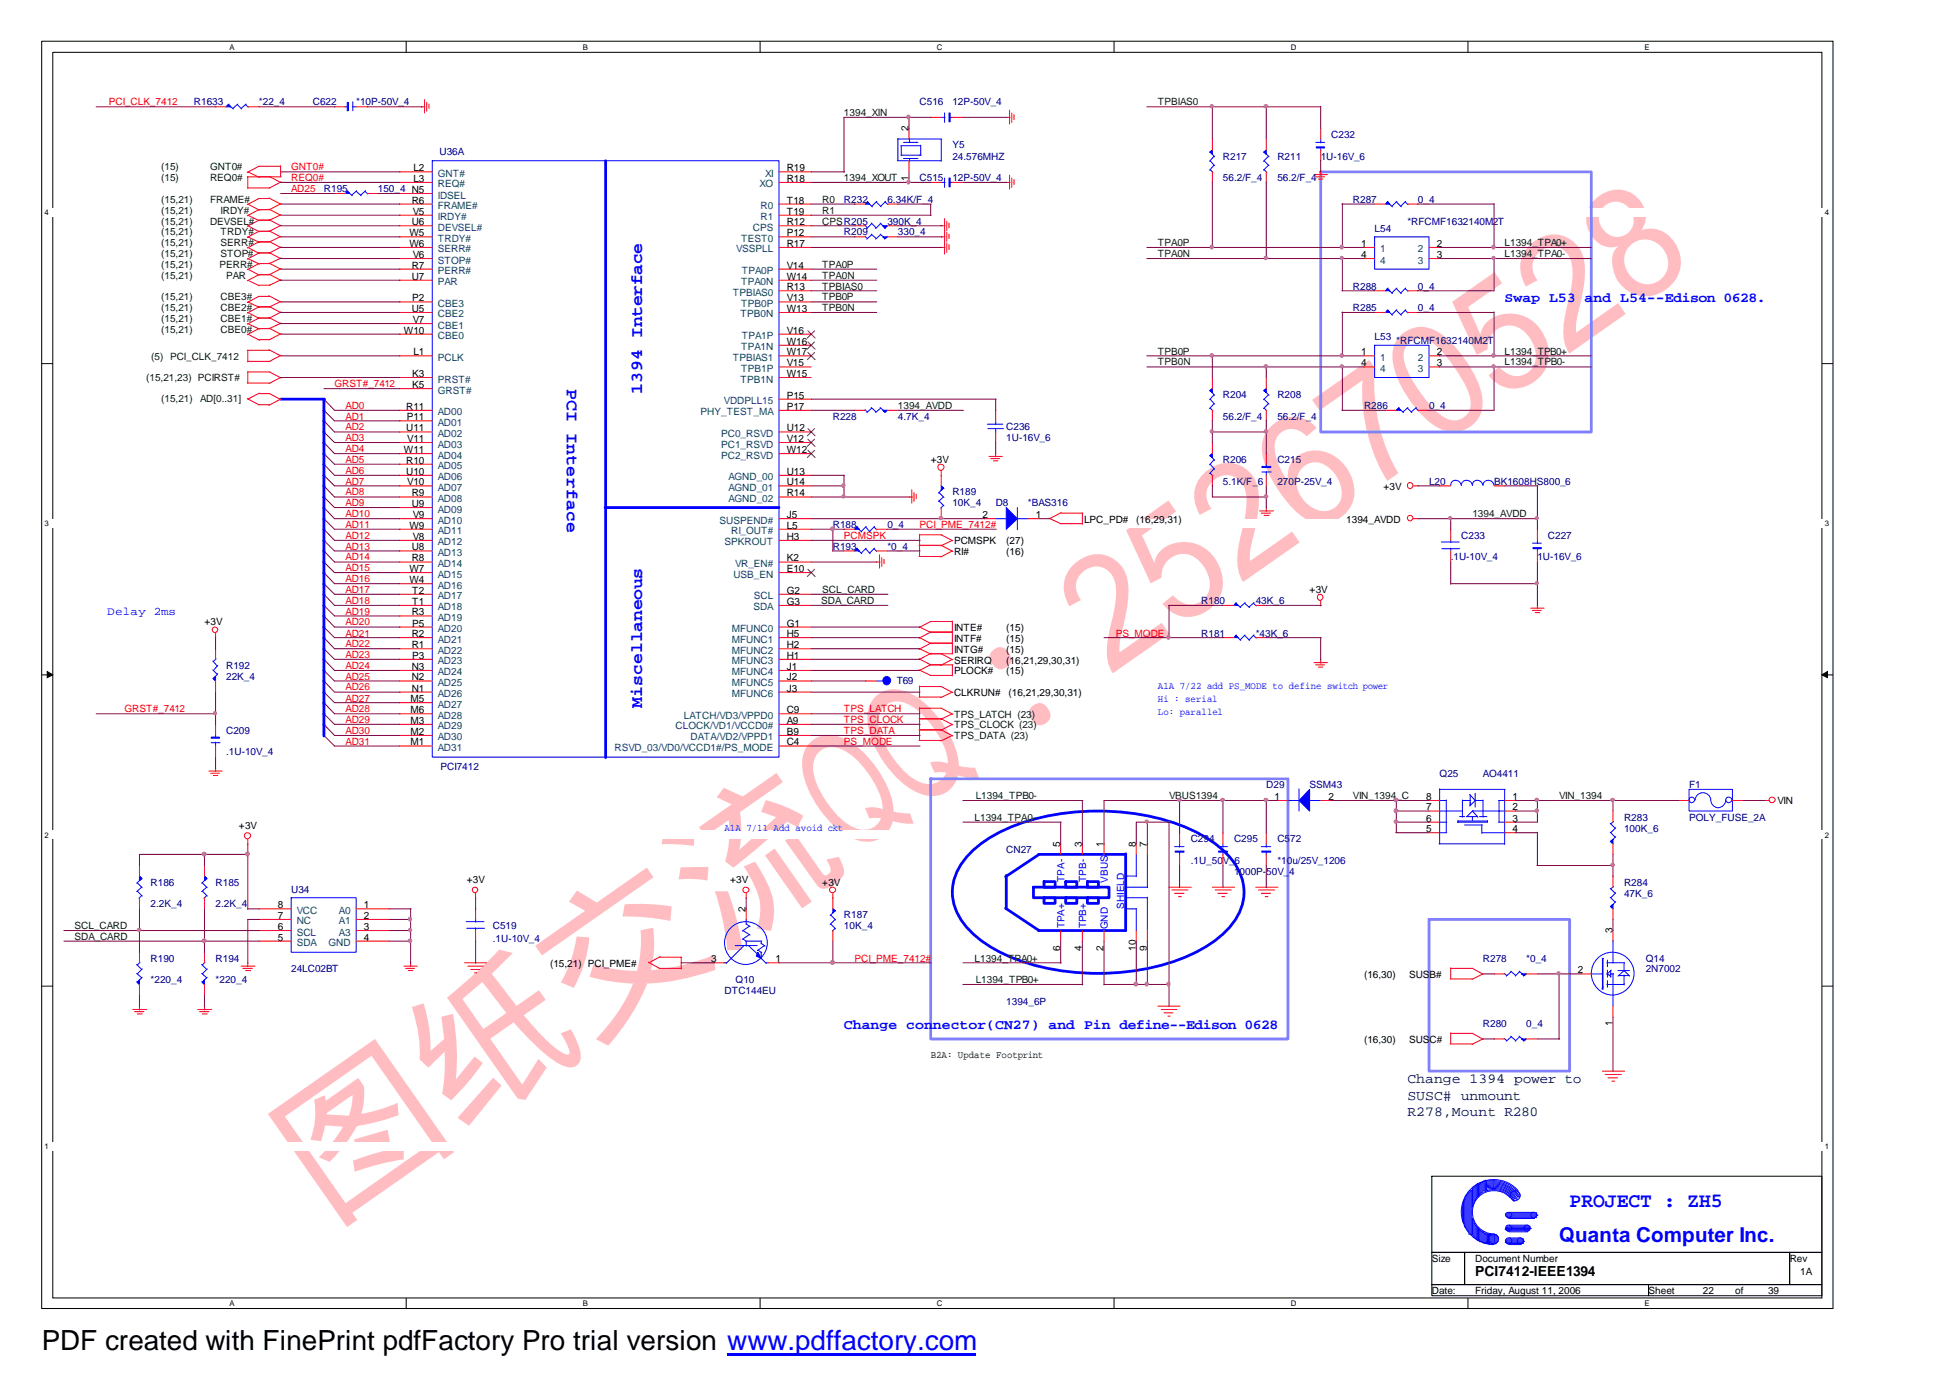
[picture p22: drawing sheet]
<svg xmlns="http://www.w3.org/2000/svg" width="297mm" height="210mm" viewBox="0 0 297 210" stroke-linecap="round" stroke-linejoin="round" font-family="sans-serif">
<defs><g id="words">
<text font-size="24.3" fill="#ffbdc2" x="49.9" y="186.4" transform="rotate(-35 49.9 186.4)">图纸交流QQ：252670528</text>
<text font-size="4.2" x="6.3" y="205.7">PDF created with FinePrint pdfFactory Pro trial version www.pdffactory.com</text>
<g font-size="3.1" fill="#00f">
<text x="239.2" y="183.9">PROJECT : ZH5</text>
<text x="237.6" y="189.2">Quanta Computer Inc.</text>
</g>
<g font-size="2.6" fill="#00f">
<text x="86.4" y="59.2" transform="rotate(90 86.4 59.2)">PCI Interface</text>
<text x="97.9" y="60" transform="rotate(-90 97.9 60)">1394 Interface</text>
<text x="97.9" y="107.9" transform="rotate(-90 97.9 107.9)">Miscellaneous</text>
</g>
<g font-size="2.1" fill="#00f">
<text x="229.3" y="46.1">Swap L53 and L54--Edison 0628.</text>
<text x="128.6" y="156.7">Change connector(CN27) and Pin define--Edison 0628</text>
</g>
<g font-size="2.1" fill="#000040">
<text x="214.5" y="165">Change 1394 power to</text>
<text x="214.5" y="167.5">SUSC# unmount</text>
<text x="214.5" y="169.9">R278,Mount R280</text>
</g>
<text font-size="2.1" x="224.8" y="194.4">PCI7412-IEEE1394</text>
<text font-size="1.8" fill="#00f" x="16.3" y="93.7">Delay 2ms</text>
<g font-size="1.5" fill="#f00">
<text x="16.6" y="16">PCI_CLK_7412</text>
<text x="44.4" y="27.6">REQ0#</text>
<text x="44.4" y="29.2">AD25</text>
<text x="44.4" y="25.9">GNT0#</text>
<text x="51" y="58.9">GRST#_7412</text>
<text x="52.7" y="65.5">AD2</text>
<text x="52.7" y="63.9">AD1</text>
<text x="52.7" y="62.2">AD0</text>
<text x="52.7" y="70.5">AD5</text>
<text x="52.7" y="68.8">AD4</text>
<text x="52.7" y="67.2">AD3</text>
<text x="52.7" y="75.5">AD8</text>
<text x="52.7" y="77.1">AD9</text>
<text x="52.7" y="72.2">AD6</text>
<text x="52.7" y="73.8">AD7</text>
<text x="52.7" y="80.4">AD11</text>
<text x="52.7" y="83.7">AD13</text>
<text x="52.7" y="82.1">AD12</text>
<text x="52.7" y="78.8">AD10</text>
<text x="128.6" y="82.1">PCMSPK</text>
<text x="140.1" y="80.4">PCI_PME_7412#</text>
<text x="52.7" y="88.7">AD16</text>
<text x="52.7" y="85.4">AD14</text>
<text x="52.7" y="87.1">AD15</text>
<text x="52.7" y="92">AD18</text>
<text x="52.7" y="93.7">AD19</text>
<text x="52.7" y="90.4">AD17</text>
<text x="52.7" y="95.3">AD20</text>
<text x="52.7" y="97">AD21</text>
<text x="52.7" y="101.9">AD24</text>
<text x="52.7" y="98.6">AD22</text>
<text x="52.7" y="100.3">AD23</text>
<text x="170" y="97">PS_MODE</text>
<text x="52.7" y="106.9">AD27</text>
<text x="52.7" y="105.2">AD26</text>
<text x="52.7" y="103.6">AD25</text>
<text x="19" y="108.5">GRST#_7412</text>
<text x="52.7" y="113.5">AD31</text>
<text x="52.7" y="111.8">AD30</text>
<text x="52.7" y="108.5">AD28</text>
<text x="52.7" y="110.2">AD29</text>
<text x="128.6" y="110.2">TPS_CLOCK</text>
<text x="128.6" y="111.8">TPS_DATA</text>
<text x="128.6" y="108.5">TPS_LATCH</text>
<text x="128.6" y="113.5">PS_MODE</text>
<text x="130.2" y="146.5">PCI_PME_7412#</text>
</g>
<g font-size="1.5" fill="#000080">
<text x="29.5" y="16">R1633</text>
<text x="39.5" y="16">*22_4</text>
<text x="47.7" y="16">C622</text>
<text x="54.3" y="16">*10P-50V_4</text>
<text x="140.1" y="16">C516</text>
<text x="145.1" y="16">12P-50V_4</text>
<text x="67" y="23.6">U36A</text>
<text x="145.1" y="22.6">Y5</text>
<text x="202.9" y="21">C232</text>
<text x="49.4" y="29.2">R195</text>
<text x="57.6" y="29.2">150_4 N5</text>
<text x="140.1" y="27.6">C515</text>
<text x="145.1" y="24.3">24.576MHZ</text>
<text x="145.1" y="27.6">12P-50V_4</text>
<text x="186.4" y="24.3">R217</text>
<text x="186.4" y="27.6">56.2/F_4</text>
<text x="194.6" y="24.3">R211</text>
<text x="194.6" y="27.6">56.2/F_4</text>
<text x="201.3" y="24.3">1U-16V_6</text>
<text x="128.6" y="35.8">R209</text>
<text x="128.6" y="30.9">R232</text>
<text x="135.2" y="34.2">390K_4</text>
<text x="135.2" y="30.9">6.34K/F_4</text>
<text x="136.8" y="35.8">330_4</text>
<text x="206.2" y="30.9">R287</text>
<text x="209.5" y="35.3">L54</text>
<text x="214.5" y="34.2">*RFCMF1632140M2T</text>
<text x="216.1" y="30.9">0_4</text>
<text x="206.2" y="47.4">R285</text>
<text x="206.2" y="44.1">R288</text>
<text x="216.1" y="47.4">0_4</text>
<text x="216.1" y="44.1">0_4</text>
<text x="209.5" y="51.8">L53</text>
<text x="212.8" y="52.3">*RFCMF1632140M2T</text>
<text x="126.9" y="63.9">R228</text>
<text x="136.8" y="63.9">4.7K_4</text>
<text x="153.3" y="65.5">C236</text>
<text x="186.4" y="60.6">R204</text>
<text x="186.4" y="63.9">56.2/F_4</text>
<text x="194.6" y="60.6">R208</text>
<text x="194.6" y="63.9">56.2/F_4</text>
<text x="207.9" y="62.2">R286</text>
<text x="217.8" y="62.2">0_4</text>
<text x="153.3" y="67.2">1U-16V_6</text>
<text x="186.4" y="70.5">R206</text>
<text x="194.6" y="70.5">C215</text>
<text x="145.1" y="75.5">R189</text>
<text x="145.1" y="77.1">10K_4</text>
<text x="151.7" y="77.1">D8</text>
<text x="156.6" y="77.1">*BAS316</text>
<text x="186.4" y="73.8">5.1K/F_6</text>
<text x="194.6" y="73.8">270P-25V_4</text>
<text x="217.8" y="73.8">L20</text>
<text x="227.7" y="73.8">BK1608HS800_6</text>
<text x="126.9" y="83.7">R193</text>
<text x="126.9" y="80.4">R188</text>
<text x="135.2" y="83.7">*0_4</text>
<text x="135.2" y="80.4">0_4</text>
<text x="222.7" y="82.1">C233</text>
<text x="235.9" y="82.1">C227</text>
<text x="221.1" y="85.4">.1U-10V_4</text>
<text x="234.3" y="85.4">1U-16V_6</text>
<text x="183" y="92">R180</text>
<text x="191.3" y="92">43K_6</text>
<text x="34.5" y="101.9">R192</text>
<text x="183" y="97">R181</text>
<text x="191.3" y="97">*43K_6</text>
<text x="34.5" y="103.6">22K_4</text>
<text x="136.7" y="104.2">T69</text>
<text x="34.5" y="111.8">C209</text>
<text x="34.5" y="115.1">.1U-10V_4</text>
<text x="67.1" y="117.4">PCI7412</text>
<text x="219.4" y="118.4">Q25</text>
<text x="226" y="118.4">AO4411</text>
<text x="193" y="120.1">D29</text>
<text x="199.6" y="120.1">SSM43</text>
<text x="247.5" y="125">R283</text>
<text x="257.4" y="120.1">F1</text>
<text x="257.4" y="125">POLY_FUSE_2A</text>
<text x="153.3" y="130">CN27</text>
<text x="181.4" y="131.6">.1U_50V_6</text>
<text x="181.4" y="128.3">C294</text>
<text x="188" y="128.3">C295</text>
<text x="194.6" y="131.6">*10u/25V_1206</text>
<text x="194.6" y="128.3">C572</text>
<text x="247.5" y="126.7">100K_6</text>
<text x="22.9" y="134.9">R186</text>
<text x="32.9" y="134.9">R185</text>
<text x="44.4" y="136.1">U34</text>
<text x="188" y="133.3">1000P-50V_4</text>
<text x="247.5" y="134.9">R284</text>
<text x="247.5" y="136.6">47K_6</text>
<text x="22.9" y="138.2">2.2K_4</text>
<text x="32.9" y="138.2">2.2K_4</text>
<text x="75.1" y="141.5">C519</text>
<text x="75.1" y="143.4">.1U-10V_4</text>
<text x="128.6" y="139.9">R187</text>
<text x="128.6" y="141.5">10K_4</text>
<text x="22.9" y="146.5">R190</text>
<text x="22.9" y="149.8">*220_4</text>
<text x="32.9" y="146.5">R194</text>
<text x="32.9" y="149.8">*220_4</text>
<text x="44.4" y="148.1">24LC02BT</text>
<text x="112.1" y="149.8">Q10</text>
<text x="226" y="146.5">R278</text>
<text x="232.6" y="146.5">*0_4</text>
<text x="250.8" y="146.5">Q14</text>
<text x="250.8" y="148.1">2N7002</text>
<text x="110.4" y="151.4">DTC144EU</text>
<text x="153.3" y="153.1">1394_6P</text>
<text x="226" y="156.4">R280</text>
<text x="232.6" y="156.4">0_4</text>
</g>
<g font-size="1.5" fill="#004000">
<text x="128.6" y="17.7">1394_XIN</text>
<text x="176.4" y="16">TPBIAS0</text>
<text x="24.6" y="27.6">(15)</text>
<text x="24.6" y="25.9">(15)</text>
<text x="32" y="27.6">REQ0#</text>
<text x="32" y="25.9">GNT0#</text>
<text x="128.6" y="27.6">1394_XOUT</text>
<text x="24.6" y="34.2">(15,21)</text>
<text x="24.6" y="35.8">(15,21)</text>
<text x="24.6" y="32.5">(15,21)</text>
<text x="24.6" y="30.9">(15,21)</text>
<text x="32" y="34.2">DEVSEL#</text>
<text x="32" y="30.9">FRAME#</text>
<text x="33.6" y="35.8">TRDY#</text>
<text x="33.6" y="32.5">IRDY#</text>
<text x="125.3" y="30.9">R0</text>
<text x="125.3" y="34.2">CPSR205</text>
<text x="125.3" y="32.5">R1</text>
<text x="24.6" y="39.1">(15,21)</text>
<text x="24.6" y="37.5">(15,21)</text>
<text x="24.6" y="40.8">(15,21)</text>
<text x="33.4" y="40.8">PERR#</text>
<text x="33.6" y="39.1">STOP#</text>
<text x="33.6" y="37.5">SERR#</text>
<text x="125.3" y="40.8">TPA0P</text>
<text x="176.4" y="39.1">TPA0N</text>
<text x="176.4" y="37.5">TPA0P</text>
<text x="229.3" y="37.5">L1394_TPA0+</text>
<text x="229.3" y="39.1">L1394_TPA0-</text>
<text x="24.6" y="47.4">(15,21)</text>
<text x="24.6" y="45.7">(15,21)</text>
<text x="24.6" y="42.4">(15,21)</text>
<text x="33.6" y="47.4">CBE2#</text>
<text x="33.6" y="45.7">CBE3#</text>
<text x="34.5" y="42.4">PAR</text>
<text x="125.3" y="42.4">TPA0N</text>
<text x="125.3" y="47.4">TPB0N</text>
<text x="125.3" y="45.7">TPB0P</text>
<text x="125.3" y="44.1">TPBIAS0</text>
<text x="24.6" y="50.7">(15,21)</text>
<text x="24.6" y="49">(15,21)</text>
<text x="33.6" y="50.7">CBE0#</text>
<text x="33.6" y="49">CBE1#</text>
<text x="22.3" y="58.1">(15,21,23) PCIRST#</text>
<text x="23" y="54.8">(5) PCI_CLK_7412</text>
<text x="176.4" y="55.6">TPB0N</text>
<text x="176.4" y="54">TPB0P</text>
<text x="229.3" y="55.6">L1394_TPB0-</text>
<text x="229.3" y="54">L1394_TPB0+</text>
<text x="24.6" y="61.2">(15,21)</text>
<text x="30.5" y="61.2">AD[0..31]</text>
<text x="136.8" y="62.2">1394_AVDD</text>
<text x="224.4" y="78.8">1394_AVDD</text>
<text x="125.1" y="92">SDA_CARD</text>
<text x="125.3" y="90.4">SCL_CARD</text>
<text x="145.4" y="110.9">TPS_CLOCK (23)</text>
<text x="145.4" y="112.6">TPS_DATA (23)</text>
<text x="145.4" y="109.3">TPS_LATCH (23)</text>
<text x="148.5" y="125">L1394_TPA0-</text>
<text x="148.7" y="121.7">L1394_TPB0-</text>
<text x="178.1" y="121.7">VBUS1394</text>
<text x="206.2" y="121.7">VIN_1394_C</text>
<text x="237.6" y="121.7">VIN_1394</text>
<text x="11.3" y="141.5">SCL_CARD</text>
<text x="11.3" y="143.2">SDA_CARD</text>
<text x="148.5" y="146.5">L1394_TPA0+</text>
<text x="148.7" y="149.8">L1394_TPB0+</text>
</g>
<g font-size="1.5">
<text x="138.4" y="20" transform="rotate(-90 138.4 20)">2</text>
<text x="63" y="26.1">L2</text>
<text x="63" y="27.7">L3</text>
<text x="119.9" y="26.1">R19</text>
<text x="119.9" y="27.7">R18</text>
<text x="138.4" y="27.5" transform="rotate(-90 138.4 27.5)">1</text>
<text x="62.4" y="36">W5</text>
<text x="62.7" y="31">R6</text>
<text x="62.7" y="34.3">U6</text>
<text x="62.9" y="32.7">V5</text>
<text x="119.9" y="31">T18</text>
<text x="119.9" y="32.7">T19</text>
<text x="119.9" y="34.3">R12</text>
<text x="119.9" y="36">P12</text>
<text x="62.4" y="37.6">W6</text>
<text x="62.7" y="40.9">R7</text>
<text x="62.9" y="39.3">V6</text>
<text x="119.9" y="37.6">R17</text>
<text x="119.9" y="40.9">V14</text>
<text x="207.4" y="37.6">1</text>
<text x="207.4" y="39.3">4</text>
<text x="218.9" y="39.3">3</text>
<text x="218.9" y="37.6">2</text>
<text x="62.7" y="42.6">U7</text>
<text x="62.7" y="47.5">U5</text>
<text x="62.8" y="45.9">P2</text>
<text x="119.9" y="42.6">W14</text>
<text x="119.9" y="44.2">R13</text>
<text x="119.9" y="45.9">V13</text>
<text x="119.9" y="47.5">W13</text>
<text x="61.6" y="50.8">W10</text>
<text x="62.9" y="49.2">V7</text>
<text x="119.9" y="50.8">V16</text>
<text x="119.9" y="52.5">W16</text>
<text x="62.8" y="57.4">K3</text>
<text x="62.8" y="59.1">K5</text>
<text x="63" y="54.1">L1</text>
<text x="119.9" y="54.1">W17</text>
<text x="119.9" y="55.8">V15</text>
<text x="119.9" y="57.4">W15</text>
<text x="207.4" y="54.1">1</text>
<text x="207.4" y="55.8">4</text>
<text x="218.9" y="55.8">3</text>
<text x="218.9" y="54.1">2</text>
<text x="61.9" y="62.4">R11</text>
<text x="61.9" y="65.7">U11</text>
<text x="62" y="64">P11</text>
<text x="119.9" y="60.7">P15</text>
<text x="119.9" y="62.4">P17</text>
<text x="119.9" y="65.7">U12</text>
<text x="61.6" y="69">W11</text>
<text x="61.9" y="70.6">R10</text>
<text x="62.1" y="67.3">V11</text>
<text x="119.9" y="67.3">V12</text>
<text x="119.9" y="69">W12</text>
<text x="141.8" y="70.5">+3V</text>
<text x="61.9" y="72.3">U10</text>
<text x="62.1" y="73.9">V10</text>
<text x="62.7" y="75.6">R9</text>
<text x="62.7" y="77.2">U9</text>
<text x="119.9" y="72.3">U13</text>
<text x="119.9" y="73.9">U14</text>
<text x="119.9" y="75.6">R14</text>
<text x="210.8" y="74.6">+3V</text>
<text x="62.4" y="80.5">W9</text>
<text x="62.7" y="83.8">U8</text>
<text x="62.9" y="78.9">V9</text>
<text x="62.9" y="82.2">V8</text>
<text x="119.9" y="78.9">J5</text>
<text x="119.9" y="80.5">L5</text>
<text x="119.9" y="82.2">H3</text>
<text x="145.4" y="82.9">PCMSPK</text>
<text x="149.7" y="78.9">2</text>
<text x="153.3" y="82.9">(27)</text>
<text x="157.8" y="78.9">1</text>
<text x="165.2" y="79.6">LPC_PD#</text>
<text x="173.1" y="79.6">(16,29,31)</text>
<text x="205.1" y="79.6">1394_AVDD</text>
<text x="62.4" y="87.1">W7</text>
<text x="62.4" y="88.8">W4</text>
<text x="62.7" y="85.5">R8</text>
<text x="119.9" y="85.5">K2</text>
<text x="119.9" y="87.1">E10</text>
<text x="145.4" y="84.5">RI#</text>
<text x="153.3" y="84.5">(16)</text>
<text x="31.2" y="95.3">+3V</text>
<text x="62.7" y="93.7">R3</text>
<text x="62.8" y="90.4">T2</text>
<text x="62.8" y="92.1">T1</text>
<text x="62.8" y="95.4">P5</text>
<text x="119.9" y="90.4">G2</text>
<text x="119.9" y="92.1">G3</text>
<text x="119.9" y="95.4">G1</text>
<text x="199.6" y="90.4">+3V</text>
<text x="62.7" y="97">R2</text>
<text x="62.7" y="98.7">R1</text>
<text x="62.8" y="100.3">P3</text>
<text x="119.9" y="97">H5</text>
<text x="119.9" y="98.7">H2</text>
<text x="119.9" y="100.3">H1</text>
<text x="145.4" y="101.2">SERIRQ</text>
<text x="145.4" y="97.7">INTF#</text>
<text x="145.4" y="99.4">INTG#</text>
<text x="145.4" y="96.1">INTE#</text>
<text x="153.3" y="97.7">(15)</text>
<text x="153.3" y="99.4">(15)</text>
<text x="153.3" y="96.1">(15)</text>
<text x="153.3" y="101.2">(16,21,29,30,31)</text>
<text x="62.6" y="106.9">M5</text>
<text x="62.7" y="102">N3</text>
<text x="62.7" y="103.6">N2</text>
<text x="62.7" y="105.3">N1</text>
<text x="119.9" y="102">J1</text>
<text x="119.9" y="103.6">J2</text>
<text x="119.9" y="105.3">J3</text>
<text x="145.4" y="102.7">PLOCK#</text>
<text x="145.4" y="106">CLKRUN#</text>
<text x="153.3" y="102.7">(15)</text>
<text x="153.7" y="106">(16,21,29,30,31)</text>
<text x="62.6" y="108.6">M6</text>
<text x="62.6" y="110.3">M3</text>
<text x="62.6" y="111.9">M2</text>
<text x="62.6" y="113.6">M1</text>
<text x="119.9" y="108.6">C9</text>
<text x="119.9" y="110.3">A9</text>
<text x="119.9" y="111.9">B9</text>
<text x="119.9" y="113.6">C4</text>
<text x="194.2" y="121.8">1</text>
<text x="202.4" y="121.8">2</text>
<text x="217.3" y="121.8">8</text>
<text x="217.3" y="123.5">7</text>
<text x="217.3" y="125.2">6</text>
<text x="230.5" y="125.2">3</text>
<text x="230.5" y="123.5">2</text>
<text x="230.5" y="121.8">1</text>
<text x="270.8" y="122.5">VIN</text>
<text x="36.4" y="126.3">+3V</text>
<text x="161.5" y="129" transform="rotate(-90 161.5 129)">5</text>
<text x="164.8" y="129" transform="rotate(-90 164.8 129)">3</text>
<text x="168.1" y="129" transform="rotate(-90 168.1 129)">1</text>
<text x="173.1" y="129" transform="rotate(-90 173.1 129)">8</text>
<text x="174.8" y="129" transform="rotate(-90 174.8 129)">7</text>
<text x="217.3" y="126.8">5</text>
<text x="230.5" y="126.8">4</text>
<text x="71.1" y="134.5">+3V</text>
<text x="111.3" y="134.5">+3V</text>
<text x="125.3" y="134.9">+3V</text>
<text x="42.3" y="143.3">5</text>
<text x="42.3" y="141.7">6</text>
<text x="42.3" y="140">7</text>
<text x="42.3" y="138.4">8</text>
<text x="55.5" y="138.4">1</text>
<text x="55.5" y="140">2</text>
<text x="55.5" y="141.7">3</text>
<text x="55.5" y="143.3">4</text>
<text x="113.6" y="138.9" transform="rotate(-90 113.6 138.9)">2</text>
<text x="245.7" y="142.2" transform="rotate(-90 245.7 142.2)">3</text>
<text x="83.8" y="147.2">(15,21) PCI_PME#</text>
<text x="108.4" y="146.6">3</text>
<text x="118.2" y="146.6">1</text>
<text x="161.5" y="144.8" transform="rotate(-90 161.5 144.8)">6</text>
<text x="164.8" y="144.8" transform="rotate(-90 164.8 144.8)">4</text>
<text x="168.1" y="144.8" transform="rotate(-90 168.1 144.8)">2</text>
<text x="173.1" y="144.8" transform="rotate(-90 173.1 144.8)">10</text>
<text x="174.8" y="144.8" transform="rotate(-90 174.8 144.8)">9</text>
<text x="207.9" y="148.9">(16,30)</text>
<text x="214.7" y="148.9">SUSB#</text>
<text x="240.5" y="148.3">2</text>
<text x="141.8" y="161.1">B2A: Update Footprint</text>
<text x="207.9" y="158.8">(16,30)</text>
<text x="214.7" y="158.8">SUSC#</text>
<text x="245.7" y="156.3" transform="rotate(-90 245.7 156.3)">1</text>
<text x="218.2" y="192.2">Size</text>
<text x="218.2" y="197.1">Date:</text>
<text x="224.8" y="197.1">Friday, August 11, 2006</text>
<text x="224.8" y="192.2">Document Number</text>
<text x="251.2" y="197.1">Sheet</text>
<text x="259.5" y="197.1">22</text>
<text x="264.4" y="197.1">of</text>
<text x="269.4" y="197.1">39</text>
<text x="272.7" y="192.2">Rev</text>
<text x="274.3" y="194.2">1A</text>
</g>
<g font-size="1.5" fill="#004080">
<text x="66.7" y="26.9">GNT#</text>
<text x="66.7" y="28.5">REQ#</text>
<text x="115.7" y="28.5">XO</text>
<text x="116.6" y="26.9">XI</text>
<text x="66.7" y="30.2">IDSEL</text>
<text x="66.7" y="31.8">FRAME#</text>
<text x="66.7" y="33.5">IRDY#</text>
<text x="66.7" y="35.2">DEVSEL#</text>
<text x="114.7" y="35.2">CPS</text>
<text x="115.9" y="31.8">R0</text>
<text x="115.9" y="33.5">R1</text>
<text x="66.7" y="36.8">TRDY#</text>
<text x="66.7" y="38.5">SERR#</text>
<text x="66.7" y="40.1">STOP#</text>
<text x="66.7" y="41.8">PERR#</text>
<text x="112.2" y="38.5">VSSPLL</text>
<text x="112.9" y="36.8">TEST0</text>
<text x="113" y="41.8">TPA0P</text>
<text x="210.3" y="38.5">1</text>
<text x="210.3" y="40.1">4</text>
<text x="216.1" y="40.1">3</text>
<text x="216.1" y="38.5">2</text>
<text x="66.7" y="43.4">PAR</text>
<text x="66.7" y="46.8">CBE3</text>
<text x="111.7" y="45.1">TPBIAS0</text>
<text x="112.9" y="43.4">TPA0N</text>
<text x="112.9" y="46.7">TPB0P</text>
<text x="66.7" y="48.4">CBE2</text>
<text x="66.7" y="50.1">CBE1</text>
<text x="66.7" y="51.7">CBE0</text>
<text x="112.9" y="48.4">TPB0N</text>
<text x="112.9" y="53.4">TPA1N</text>
<text x="113" y="51.7">TPA1P</text>
<text x="66.7" y="55">PCLK</text>
<text x="66.7" y="58.3">PRST#</text>
<text x="66.7" y="60">GRST#</text>
<text x="111.7" y="55">TPBIAS1</text>
<text x="112.9" y="58.3">TPB1N</text>
<text x="112.9" y="56.7">TPB1P</text>
<text x="210.3" y="55">1</text>
<text x="210.3" y="56.7">4</text>
<text x="216.1" y="56.7">3</text>
<text x="216.1" y="55">2</text>
<text x="66.7" y="63.3">AD00</text>
<text x="66.7" y="64.9">AD01</text>
<text x="106.8" y="63.3">PHY_TEST_MA</text>
<text x="110.3" y="61.6">VDDPLL15</text>
<text x="66.7" y="66.6">AD02</text>
<text x="66.7" y="68.2">AD03</text>
<text x="66.7" y="69.9">AD04</text>
<text x="66.7" y="71.5">AD05</text>
<text x="109.9" y="66.6">PC0_RSVD</text>
<text x="109.9" y="68.2">PC1_RSVD</text>
<text x="109.9" y="69.9">PC2_RSVD</text>
<text x="66.7" y="73.2">AD06</text>
<text x="66.7" y="74.8">AD07</text>
<text x="66.7" y="76.5">AD08</text>
<text x="111" y="73.2">AGND_00</text>
<text x="111" y="74.8">AGND_01</text>
<text x="111" y="76.5">AGND_02</text>
<text x="66.7" y="78.1">AD09</text>
<text x="66.7" y="79.8">AD10</text>
<text x="66.7" y="81.4">AD11</text>
<text x="66.7" y="83.1">AD12</text>
<text x="109.6" y="79.8">SUSPEND#</text>
<text x="110.4" y="83.1">SPKROUT</text>
<text x="111.4" y="81.4">RI_OUT#</text>
<text x="66.7" y="84.7">AD13</text>
<text x="66.7" y="86.4">AD14</text>
<text x="66.7" y="88">AD15</text>
<text x="66.7" y="89.7">AD16</text>
<text x="111.8" y="88">USB_EN</text>
<text x="112" y="86.4">VR_EN#</text>
<text x="66.7" y="91.3">AD17</text>
<text x="66.7" y="93">AD18</text>
<text x="66.7" y="94.6">AD19</text>
<text x="114.8" y="93">SDA</text>
<text x="114.9" y="91.3">SCL</text>
<text x="66.7" y="96.3">AD20</text>
<text x="66.7" y="97.9">AD21</text>
<text x="66.7" y="99.6">AD22</text>
<text x="66.7" y="101.2">AD23</text>
<text x="111.5" y="96.3">MFUNC0</text>
<text x="111.5" y="97.9">MFUNC1</text>
<text x="111.5" y="99.6">MFUNC2</text>
<text x="111.5" y="101.2">MFUNC3</text>
<text x="66.7" y="102.9">AD24</text>
<text x="66.7" y="104.5">AD25</text>
<text x="66.7" y="106.2">AD26</text>
<text x="66.7" y="107.8">AD27</text>
<text x="111.5" y="102.9">MFUNC4</text>
<text x="111.5" y="104.5">MFUNC5</text>
<text x="111.5" y="106.2">MFUNC6</text>
<text x="66.7" y="109.5">AD28</text>
<text x="66.7" y="111.1">AD29</text>
<text x="66.7" y="112.8">AD30</text>
<text x="103" y="111.1">CLOCK/VD1/VCCD0#</text>
<text x="104.2" y="109.5">LATCH/VD3/VPPD0</text>
<text x="105.2" y="112.8">DATA/VD2/VPPD1</text>
<text x="66.7" y="114.4">AD31</text>
<text x="93.6" y="114.4">RSVD_03/VD0/VCCD1#/PS_MODE</text>
<text x="45.2" y="142.5">SCL</text>
<text x="45.2" y="140.8">NC</text>
<text x="45.2" y="139.2">VCC</text>
<text x="51.6" y="139.2">A0</text>
<text x="51.6" y="140.8">A1</text>
<text x="51.6" y="142.5">A3</text>
<text x="45.2" y="144.1">SDA</text>
<text x="50" y="144.1">GND</text>
</g>
<g font-size="1.5" fill="#00f">
<text x="176.4" y="105">A1A 7/22 add PS_MODE to define switch power</text>
<text x="176.4" y="106.9">Hi : serial</text>
<text x="176.4" y="108.9">Lo: parallel</text>
<text x="110.4" y="126.5">A1A 7/11 Add avoid ckt</text>
<text x="162.2" y="134.3" transform="rotate(-90 162.2 134.3)">TPA-</text>
<text x="165.5" y="134.3" transform="rotate(-90 165.5 134.3)">TPB-</text>
<text x="168.8" y="134.5" transform="rotate(-90 168.8 134.5)">VBUS</text>
<text x="162.2" y="141.4" transform="rotate(-90 162.2 141.4)">TPA+</text>
<text x="165.5" y="141.4" transform="rotate(-90 165.5 141.4)">TPB+</text>
<text x="168.8" y="141.6" transform="rotate(-90 168.8 141.6)">GND</text>
<text x="171.3" y="138.4" transform="rotate(-90 171.3 138.4)">SHIELD</text>
</g>
<g font-size="1.2">
<text x="35" y="7.5">A</text>
<text x="88.8" y="7.5">B</text>
<text x="142.7" y="7.5">C</text>
<text x="196.7" y="7.5">D</text>
<text x="250.6" y="7.5">E</text>
<text x="6.8" y="32.8">4</text>
<text x="278" y="32.8">4</text>
<text x="6.8" y="80.2">3</text>
<text x="278" y="80.2">3</text>
<text x="6.8" y="127.6">2</text>
<text x="278" y="127.6">2</text>
<text x="6.8" y="175">1</text>
<text x="278" y="175">1</text>
<text x="35" y="199">A</text>
<text x="88.8" y="199">B</text>
<text x="142.7" y="199">C</text>
<text x="196.7" y="199">D</text>
<text x="250.6" y="199">E</text>
</g>
</g></defs>
<path d="M6.3 6.3h273v193h-273zM8 8h269.6v189.7h-269.6z" fill="none" stroke="#000" stroke-width=".15"/>
<g fill="#fff">
<path d="M35 6.4h.7v1.4h-.7z"/>
<path d="M35 197.9h.7v1.3h-.7z"/>
</g>
<path d="M61.9 6.3v1.7M61.9 197.7v1.7" fill="none" stroke="#000" stroke-width=".15"/>
<g fill="#fff">
<path d="M88.8 6.4h.8v1.4h-.8z"/>
<path d="M88.8 197.9h.8v1.3h-.8z"/>
</g>
<path d="M115.8 6.3v1.7M115.8 197.7v1.7" fill="none" stroke="#000" stroke-width=".15"/>
<g fill="#fff">
<path d="M142.7 6.4h.9v1.4h-.9z"/>
<path d="M142.7 197.9h.9v1.3h-.9z"/>
</g>
<path d="M169.8 6.3v1.7M169.8 197.7v1.7" fill="none" stroke="#000" stroke-width=".15"/>
<g fill="#fff">
<path d="M196.7 6.4h.8v1.4h-.8z"/>
<path d="M196.7 197.9h.8v1.3h-.8z"/>
</g>
<path d="M223.7 6.3v1.7M223.7 197.7v1.7" fill="none" stroke="#000" stroke-width=".15"/>
<g fill="#fff">
<path d="M250.6 6.4h.8v1.4h-.8z"/>
<path d="M250.6 197.9h.8v1.3h-.8z"/>
<path d="M6.8 31.7h271.9v1.3h-271.9z"/>
<path d="M6.8 79.1h271.9v1.3h-271.9z"/>
</g>
<path d="M6.3 55.4h1.7M277.6 55.4h1.7" fill="none" stroke="#000" stroke-width=".15"/>
<path d="M6.8 126.5h271.9v1.4h-271.9z" fill="#fff"/>
<path d="M6.3 102.8h1.7M277.6 102.8h1.7" fill="none" stroke="#000" stroke-width=".15"/>
<path d="M7.2 102.3l.8 .5-.8 .4zM277.6 102.8l.9-.5v.9z" fill="#000" stroke="#000" stroke-width=".15"/>
<path d="M6.8 173.9h271.9v1.4h-271.9z" fill="#fff"/>
<path d="M6.3 150.2h1.7M277.6 150.2h1.7M218.2 179.2h59.4v11.6h-59.4zM218.2 190.8h5v4.9h-5zM218.2 195.7h33v1.7h-33zM223.2 190.8h49.5v4.9h-49.5zM251.2 195.7h26.4v1.7h-26.4zM272.7 190.8h4.9v4.9h-4.9z" fill="none" stroke="#000" stroke-width=".15"/>
<path d="M201.3 26.2h41.2v39.6h-41.2zM141.8 118.6h54.5v39.7h-54.5zM217.8 140.1h21.4v23.1h-21.4z" fill="none" stroke="#8080ff" stroke-width=".42"/>
<g fill="none" stroke="#00f" stroke-width=".42">
<path d="M147.5 130.3a22.2 22.2 0 0 1 11.6-5.9 36.7 36.7 0 0 1 23.2 2.4 14.2 14.2 0 0 1 6.4 5.6 7.6 7.6 0 0 1-1.5 9.1 22.5 22.5 0 0 1-11.7 5.9 36.3 36.3 0 0 1-23.2-2.4 14.3 14.3 0 0 1-6.3-5.6 7.6 7.6 0 0 1 1.5-9.1zM153.2 138.4l5.1 3.3M153.3 133.4v5M157.5 135.1h11.5v1.7h-11.5zM158.2 130.1h13.3M158.3 130.1l-5.1 3.4M159.1 136.8h1.7v.8h-1.7zM159.1 134.3h1.7v.8h-1.7zM162.4 136.8h1.7v.8h-1.7zM162.4 134.3h1.7v.8h-1.7zM165.7 136.8h1.7v.8h-1.7zM165.7 134.3h1.7v.8h-1.7z"/>
<path d="M171.5 130.1v11.6h-13.3"/>
</g>
<g fill="none" stroke="#f00" stroke-width=".15">
<path d="M64.2 16.3h.6M64.7 15.2v2M65 15.6v1.3M65.4 15.8v.7M153.3 17.9h.6M153.8 16.8v2.1M154.2 17.2v1.4M154.5 17.5v.7M130.2 34.4h1.7M135.2 34.4h1.6M143.4 34.4h.6M143.4 36.1h.6"/>
<path d="M143.4 37.7h.6M143.9 33.3v5.4M144.3 33.7v1.5M144.3 35.4v1.4M144.3 37v1.5M144.6 34v.7M144.6 35.7v.6M144.6 37.3v.7M153.3 27.8h.6M153.8 26.7v2.1M154.2 27.1v1.4M154.5 27.4v.7"/>
<path d="M200.2 26.6h2.1M200.5 26.9h1.3M200.9 27.3h.7M201.3 26.2v.5M207.9 37.7h1.6M207.9 39.4h1.6M209.5 31.1h1.7M214.5 31.1h1.6M217.8 37.7h1.6M217.8 39.4h1.6M193 57.5v1.7M209.5 47.6h1.7"/>
<path d="M214.5 47.6h1.6M138.5 75.7h.5M138.9 74.6v2M139.3 75v1.4M139.6 75.3v.7M143.4 71.7v.8M150.7 69.5h2M151 69.9h1.3M151.4 70.2h.7M151.7 69.1v.5M191.9 77.8h2.2M192.2 78.2h1.4"/>
<path d="M192.6 78.5h.8M193 62.5v1.6M193 77.3v.6M215.4 79h.8M215.4 74h.8M32.9 96.4v.8M32.9 98.8v1.6M133.5 85.6h.6M134 84.5v2M134.4 84.9v1.4M134.7 85.2v.7M201.3 91.5v.8"/>
<path d="M233.3 92.6h2M233.5 93h1.4M233.9 93.3h.7M234.3 92.2v.5M31.8 117.4h2.1M32.1 117.8h1.3M32.5 118.1h.7M32.9 103.7v1.7M32.9 116.9v.6M200.2 100.9h2.1M200.5 101.3h1.3M200.9 101.6h.7"/>
<path d="M201.3 100.4v.6M37.8 127.9v.7M72.5 136.1v.7M113.7 136.1v.7M126.9 136.1v.7M161.6 128.5v1.6M164.9 128.5v1.6M168.2 128.5v1.6M173.1 128.5v1.6M174.8 128.5v1.6M178.1 135.1h3.4M178.6 135.6h2.4"/>
<path d="M179 136.1h1.4M179.6 136.6h.4M184.7 135.1h3.4M185.2 135.6h2.4M185.6 136.1h1.4M186.2 136.6h.4M191.3 135.1h3.4M191.8 135.6h2.4M192.2 136.1h1.4M192.8 136.6h.4M194.6 121.9h1.7M201.3 121.9h1.6"/>
<path d="M268.8 121.9h.8M20.2 153.8h2.2M20.5 154.1h1.4M20.9 154.4h.8M21.3 153.3v.6M30.1 153.8h2.2M30.4 154.1h1.4M30.8 154.4h.8M31.2 153.3v.6M36.7 147.2h2.2M37 147.5h1.4M37.4 147.8h.8"/>
<path d="M37.8 146.7v.5M61.6 147.2h2M61.8 147.5h1.4M62.2 147.8h.7M62.6 146.7v.5M70.8 146.7h3.4M71.3 147.2h2.4M71.7 147.7h1.4M72.3 148.2h.3M161.6 141.7v1.7M164.9 141.7v1.7M168.2 141.7v1.7"/>
<path d="M173.1 141.7v1.7M174.8 141.7v1.7M176.4 153.3h3.4M177 153.8h2.3M177.4 154.3h1.3M178 154.8h.3M244.2 163.2h3.4M244.6 163.7h2.5M245 164.2h1.5M245.6 164.7h.4"/>
<circle cx="143.4" cy="71.2" r=".48"/>
<circle cx="214.9" cy="74" r=".45"/>
<circle cx="214.9" cy="78.9" r=".42"/>
<circle cx="32.8" cy="95.9" r=".42"/>
<circle cx="201.1" cy="91" r=".45"/>
<circle cx="37.7" cy="127.3" r=".48"/>
<circle cx="72.4" cy="135.6" r=".42"/>
<circle cx="113.7" cy="135.6" r=".45"/>
<circle cx="126.9" cy="135.6" r=".45"/>
<circle cx="270.1" cy="121.8" r=".45"/>
</g>
<g fill="none" stroke="#00f" stroke-width=".15">
<path d="M52.6 16.3h.3M53.7 16.3h.6M53.8 15.5v1.4M131.8 34.3l.4 .4M132.8 34l.7 .7M132.8 34.1l-.7 .7M134.1 34l.8 .7M134.2 34.1l-.8 .7M135.2 34.4l-.4 .4M209.5 36.1h8.3v4.9h-8.3zM211.4 30.7l.8 .8M211.5 30.7l-.3 .4"/>
<path d="M212.8 30.7l.7 .8M212.9 30.7l-.8 .7M214.1 30.7l.4 .5M214.2 30.7l-.8 .7M192.6 59.5l.8 .7M193 59.2l-.5 .3M211.4 47.3l.8 .7M211.5 47.2l-.3 .4M212.8 47.3l.7 .7M212.9 47.2l-.8 .7M214.1 47.3l.4 .4M214.2 47.2l-.8 .7"/>
<path d="M192.6 60.8l.8 .8M192.6 62.2l.4 .4M193.3 60.1l-.8 .8M193.3 61.5l-.8 .7M32.4 102l.7 .7M32.4 100.7l.7 .7M32.4 103.3l.5 .4M32.9 100.3l-.4 .5M33.2 102.6l-.7 .8M33.2 101.4l-.7 .7M171.4 138.4h1.7M171.4 133.4h1.7"/>
<path d="M171.5 136.8h3.3M171.5 135.1h3.3M173.1 130.1v3.4M173.1 138.4v3.3M174.8 130.1v5.1M174.8 136.7v5M196.2 121.9h1.8M198 120.2v3.3M199.5 121.9h1.8"/>
</g>
<g fill="#00f" stroke="#00f" stroke-width=".15">
<path d="M199.6 120.2v3.3l-1.6-1.6z"/>
<path d="M32.5 103.4l.4-.3v.6l-.4-.3 .4-.3z" fill-rule="evenodd"/>
<path d="M192.6 59.5l.4-.3v.6z" fill-rule="evenodd"/>
<path d="M211.4 30.7l.4 .4h-.6l.2-.4 .4 .4z" fill-rule="evenodd"/>
<path d="M134.5 34.4h.7l-.3 .3z" fill-rule="evenodd"/>
<path d="M211.4 47.3l.4 .3h-.6l.2-.3 .4 .3z" fill-rule="evenodd"/>
</g>
<path d="M53 15.7h.1v1.2h-.1z" fill="#00f"/>
<g fill="none" stroke="#00f" stroke-width=".15">
<path d="M52.9 15.6h.2v1.3h-.2zM65.9 24.5h52.8v90.8h-52.8zM136.7 24.5h6.7M136.8 21.1v3.4M136.8 21.2h6.7M137.2 22.2h3.1M137.3 23.6h3.1M137.3 22.2v1.5M137.7 24.1h2.2M137.7 21.7h2.2M138.6 21.1v.6M138.6 24.1v.5"/>
<path d="M140.3 22.1v1.5M143.4 21.2v3.4M184.4 59.5l.7 .7M184.7 59.2l-.4 .3M184.4 60.8l.7 .8M184.4 62.2l.4 .4M185 60.1l-.7 .8M185 61.5l-.7 .7M192.3 71.9h1.4M193 70.6v.4M193 71.8v.6M30.8 134.5l.8 .7"/>
<path d="M30.8 135.7l.8 .8M31.2 133.4l.4 .5M31.5 133.8l-.8 .7M31.5 135.1l-.8 .7M31.5 136.4l-.4 .4M126.6 139.4l.7 .7M126.9 138.4l.4 .4M127.3 138.7l-.8 .8M219.3 121.9h1.1M219.3 128.5h10M219.3 123.5h3.5M219.4 125.2h1.1"/>
<path d="M219.4 120.2h10M219.4 120.2v8.3M219.4 126.8h1.1M220.4 121.8v5M222.1 125.1h4.6M222.2 125.1v.2M222.4 124.4h.8M222.8 121.8v2.7M222.8 121.9h1.3M223.2 125.7h2.7M223.4 124.4h1.7M223.9 121l.9 .9-.9 .9"/>
<path d="M224 121.1v1.6M224.4 124.4v.6M224.5 123.5l-1 .9M224.7 121.9h1.3M224.8 120.8v2.2M225.5 124.4h1.1M225.8 125.7v1.2M225.8 126.8h3.6M226 121.8v2.7M226.7 125v.2h-4.6M228.3 125.2h1M228.3 121.9h1"/>
<path d="M228.4 121.9v3.3M229.3 120.2v8.4M229.4 123.5h-5l.8 1M126.6 140.7l.7 .8M127.3 140.1l-.8 .7M127.3 141.4l-.5 .4M229.2 148.3l.4 .3M230.2 147.9l.8 .7M230.3 148l-.8 .7M231.5 147.9l.7 .7M231.6 148l-.7 .7M232.6 148.4l-.4 .3"/>
<path d="M226.1 179.9l-.3 .3M226.1 179.9v1.5M226.3 179.8v1.7M226.4 179.8l-.3 .2M226.4 179.9a5.1 5.1 0 0 1 5.2 2.1M226.5 179.9v1.5M222.8 183.5v2.4M222.8 185.8l.3 .6M223 182.9v3.4M223.2 182.6v4.3M223.2 186.8l.2 .2M223.3 182.6l-.3 .4"/>
<path d="M223.4 182.2v4.8M223.5 182v5.4M223.5 187.3l.3 .3M223.6 181.9l-.2 .4M223.7 181.7v5.8M223.9 181.6v6.5M223.9 181.5l-.2 .3M224 181.4v6.6M224.2 181.4v6.7M224.2 188.1h.3M224.3 181.3l-.3 .2M224.4 181v2.9"/>
<path d="M224.4 185.5v2.6M224.4 185.6l.1 .4M224.5 188.2l.2 .3M224.5 180.9v2.4M224.5 185.9v2.4M224.5 183.2l-.1 .6M224.6 180.9v2.2M224.6 186.2v2.2M224.6 186.3l.3 .4M224.7 180.8l-.2 .2M224.8 188.6l.2 .2M224.8 180.6v2.2"/>
<path d="M224.8 186.6v2.1M224.9 182.7l-.3 .3M225 180.5v2.1M225 186.7v2M225 186.8l.2 .2M225 180.4l-.2 .3M225.1 188.9h.3M225.1 180.3v2M225.1 187v2M225.1 180.4h.3M225.2 182.2l-.2 .3M225.3 187.1l.3 .3"/>
<path d="M225.3 180.4v1.8M225.3 187v1.9M225.5 189.1h.2M225.5 180.3v1.7M225.5 187.3v1.9M225.6 181.9l-.3 .2M225.6 187.5l.3 .2M225.6 180.2v1.7M225.6 187.4v1.7M225.7 180.1l-.2 .3M225.8 180.1v1.5M225.8 187.6v1.6"/>
<path d="M225.8 189.1l.3 .2M225.9 181.5l-.3 .3M226 180v1.7M226 187.6v1.6M226 187.6l.2 .3M226.1 181.3l.2 .2a3.5 3.5 0 0 1 4.3 1.5M226.1 189.2h.3M226.1 187.8v1.5M226.2 180.9a4.2 4.2 0 0 1 4.9 1.8M226.2 180.7a4.3 4.3 0 0 1 5 2M226.2 180.5a4.6 4.6 0 0 1 5.1 1.9M226.2 180.4a4.7 4.7 0 0 1 5.3 2"/>
<path d="M226.3 181.2a3.8 3.8 0 0 1 4.5 1.8M226.3 181a4 4 0 0 1 4.5 1.6M226.3 187.8v1.4M226.3 188h.3M226.4 180.1a4.9 4.9 0 0 1 5.2 2.2M226.4 189.4h.4M226.5 189.2h.2M226.5 188v1.3M226.7 188h.2M226.7 187.9v1.3M226.8 188v1.5M227 188v1.5"/>
<path d="M227.1 187.9l-.6 1.5M227.2 187.9v1.3M227.2 188l.2 .3M227.2 189.2l-.2 .2M227.3 189.4h.3M227.3 188.2v1.3M227.5 188.1h.5M227.5 188v1.4M227.7 189.4h.1M227.7 188.1v1.4M227.8 188v1.4M227.9 188.1v1.4"/>
<path d="M228.1 188.1v1.1M228.1 188.2l.2 .3M228.2 189.2l-.3 .2M228.3 188.4v.8M229.4 187.3h3.7M229.4 184.9h4.7M229.4 188.9h2.7M229.4 189.2h2.7M229.4 184.9v.3M229.4 188.9v.3M229.4 185.1h5M229.4 187.1h3.9"/>
<path d="M229.4 187.3l.5 .3M229.4 189.1h2.9M229.4 189.2l.5 .3M229.5 187h3.6M229.5 185.3h4.6M229.6 184.8h4.6M229.6 185.3l.3 .2M229.6 186.8h3.6M229.6 187l-.2 .2M229.6 188.7h2.6M229.8 185.4h4.4M229.8 187.5h3.2"/>
<path d="M229.8 189.4h2.4M230 188.6h1.8M230 189.6h1.8M230 187.6h2.8M230 186.6h2.8M230 185.6h3.8M230 184.7h3.8M230.1 182.5a3.3 3.3 0 0 0-5.5 .8 3.3 3.3 0 0 0 3 4.7M231.4 181.5a5 5 0 0 0-8.3 1 5 5 0 0 0 4.5 7.1M232.1 188.7v.3M232.2 189.1l-.2 .2M233.1 186.8v.2"/>
<path d="M233.3 187.1l-.3 .3M234.1 184.8v.2M234.3 185.1l-.3 .2"/>
<circle cx="227.6" cy="188.7" r=".75"/>
<circle cx="229.9" cy="187.1" r=".48"/>
<circle cx="229.9" cy="189" r=".48"/>
<circle cx="229.9" cy="185.1" r=".45"/>
<circle cx="230.9" cy="182.1" r=".75"/>
<circle cx="231.7" cy="189" r=".48"/>
<circle cx="232.7" cy="187.1" r=".48"/>
<circle cx="233.7" cy="185.1" r=".45"/>
</g>
<g fill="none" stroke="#f00" stroke-width=".15">
<path d="M51 16.3h1.7M54.3 16.3h1.7M138.5 19.6v1.6M60.9 26.2h5M60.9 27.8h5M60.9 29.5h5M60.9 31.1h5M60.9 32.8h5M60.9 34.4h5M60.9 36.1h5M60.9 37.7h5M60.9 39.4h5"/>
<path d="M118.7 26.2h4.9M118.7 27.8h4.9M118.7 31.1h4.9M118.7 32.8h4.9M118.7 34.4h4.9M118.7 36.1h4.9M118.7 37.7h4.9M138.5 24.5v1.7M60.9 41h5M60.9 42.7h5M60.9 46h5M60.9 47.6h5"/>
<path d="M60.9 49.3h5M60.9 50.9h5M60.9 54.2h5M60.9 57.5h5M60.9 59.2h5M118.7 41h4.9M118.7 42.7h4.9M118.7 46h4.9M118.7 47.6h4.9M118.7 50.9h4.9M118.7 54.2h4.9M118.7 57.5h4.9"/>
<path d="M118.7 44.3h4.9M118.7 52.6h4.9M118.7 55.9h4.9M184.7 57.5v1.7M60.9 62.5h5M60.9 64.1h5M60.9 65.8h5M60.9 67.4h5M60.9 69.1h5M60.9 70.7h5M60.9 72.4h5M60.9 74h5"/>
<path d="M60.9 75.7h5M60.9 77.3h5M60.9 79h5M118.7 62.5h4.9M118.7 65.8h4.9M118.7 67.4h4.9M118.7 69.1h4.9M118.7 72.4h4.9M118.7 74h4.9M118.7 75.7h4.9M118.7 79h4.9M118.7 60.8h4.9"/>
<path d="M184.7 62.5v1.6M60.9 80.6h5M60.9 82.3h5M60.9 83.9h5M60.9 85.6h5M60.9 87.2h5M60.9 88.9h5M60.9 90.5h5M60.9 92.2h5M60.9 93.8h5M60.9 95.5h5M60.9 97.1h5"/>
<path d="M60.9 98.8h5M118.7 80.6h4.9M118.7 82.3h4.9M118.7 85.6h4.9M118.7 87.2h4.9M118.7 90.5h4.9M118.7 92.2h4.9M118.7 95.5h4.9M118.7 97.1h4.9M118.7 98.8h4.9M60.9 100.4h5M60.9 102.1h5"/>
<path d="M60.9 103.7h5M60.9 105.4h5M60.9 107h5M60.9 108.7h5M60.9 110.3h5M60.9 112h5M60.9 113.6h5M118.7 100.4h4.9M118.7 102.1h4.9M118.7 103.7h4.9M118.7 105.4h4.9M118.7 108.7h4.9"/>
<path d="M118.7 110.3h4.9M118.7 112h4.9M118.7 113.6h4.9M31.2 131.8v1.6M31.2 136.8v1.6M126.9 136.8v1.6M217.8 121.9h1.6M217.8 123.5h1.6M217.8 125.2h1.6M217.8 126.8h1.6M229.3 121.9h1.7M229.3 123.5h1.7"/>
<path d="M229.3 125.2h1.7M229.3 126.8h1.7M126.9 141.7v1.7M227.7 148.4h1.6M232.6 148.4h1.7"/>
</g>
<path d="M92.3 24.5v90.9M92.2 77.3h26.5" fill="none" stroke="#00f" stroke-width=".42"/>
<g fill="none" stroke="#804000" stroke-width=".15">
<path d="M123.1 50.4l1.1 1.1M123.1 52.1l1.1 1.1M123.1 53.7l1.1 1.1M124.1 50.4l-1.1 1.1M124.1 52.1l-1.1 1.1M124.1 53.7l-1.1 1.1M123.1 65.3l1.1 1.1M123.1 66.9l1.1 1.1M123.1 68.6l1.1 1.1M124.1 65.3l-1.1 1.1M124.1 66.9l-1.1 1.1M124.1 68.6l-1.1 1.1"/>
<path d="M123.1 86.7l1.1 1.1M124.1 86.7l-1.1 1.1"/>
</g>
<g fill="#00f" stroke="#00f" stroke-width=".15">
<path d="M31.2 133.4l.3 .4-.3 .3 .3-.3-.3 .3z" fill-rule="evenodd"/>
<path d="M184.4 59.5l.3-.3v.6z" fill-rule="evenodd"/>
<path d="M126.9 138.4l.4 .3-.4 .3 .4-.3-.4 .3z" fill-rule="evenodd"/>
<path d="M231.9 148.4h.7l-.4 .2z" fill-rule="evenodd"/>
</g>
<path d="M192.4 71.1h1.2v.1h-1.2z" fill="#00f"/>
<path d="M143.4 17.9h.6M143.9 17.2v1.4M144.8 17.9h.4M192.3 71h1.3v.2h-1.3zM213.1 62.2l.8 .6M213.2 62.1l-.4 .4M214.5 62.2l.6 .6M214.5 62.1l-.7 .7M215.7 62.2l.5 .4M215.8 62.1l-.7 .7" fill="none" stroke="#00f" stroke-width=".15"/>
<path d="M193 69.1v1.6M193 72.4v1.6M211.2 62.5h1.6M216.1 62.5h1.7" fill="none" stroke="#f00" stroke-width=".15"/>
<path d="M213.1 62.2l.3 .3h-.6l.3-.3 .3 .3z" fill-rule="evenodd" fill="#00f" stroke="#00f" stroke-width=".15"/>
<path d="M144.7 17.3h.1v1.3h-.1z" fill="#00f"/>
<g fill="none" stroke="#00f" stroke-width=".15">
<path d="M34.8 15.9l.8 .7M34.9 15.8l-.4 .5M36.2 15.9l.6 .7M36.2 15.8l-.7 .7M37.4 15.9l.4 .5M37.5 15.8l-.8 .7M144.6 17.2h.2v1.4h-.2zM52.9 29.1l.8 .7M53 29.1l-.3 .4M54.3 29.1l.7 .7M54.4 29.1l-.8 .6M55.6 29.1l.4 .5"/>
<path d="M55.7 29.1l-.8 .6M130.6 83.6l.7 .7M130.6 83.5l-.4 .4M131.9 83.6l.7 .7M132 83.5l-.8 .8M133.2 83.6l.4 .4M133.3 83.5l-.8 .8M44.4 136.8h9.9v8.2h-9.9zM179 129h1.4M179.7 128.5v.5M179.7 129.8v.4M257.4 120.2h6.6v3.3h-6.6z"/>
<path d="M258.3 121.8a1.23 1.23 0 0 1 1.4-1 1.23 1.23 0 0 1 1 1.4 1.13 1.13 0 0 0 1.3 .8 1.13 1.13 0 0 0 1-1.2M71 140.4h2.7M71.1 141.4h2.7M72.5 140.1v.4M72.5 141.3v.4"/>
<circle cx="257.8" cy="121.8" r=".42"/>
<circle cx="263.5" cy="121.8" r=".45"/>
</g>
<g fill="none" stroke="#f00" stroke-width=".15">
<path d="M32.9 16.3h1.6M37.8 16.3h1.7M141.8 17.9h1.6M145.1 17.9h1.6M51 29.5h1.7M56 29.5h1.6M128.6 83.9h1.6M133.5 83.9h1.7M39.5 138.4h4.9M54.3 138.4h5M72.5 138.4v1.7M255.7 121.9h1.7"/>
<path d="M264 121.9h1.6M39.5 140.1h4.9M39.5 141.7h4.9M39.5 143.4h4.9M54.3 140.1h5M54.3 141.7h5M54.3 143.4h5M72.5 141.7v1.7"/>
</g>
<g fill="#00f" stroke="#00f" stroke-width=".15">
<path d="M130.6 83.6l.3 .3h-.7l.4-.3 .3 .3z" fill-rule="evenodd"/>
<path d="M52.9 29.1l.4 .4h-.6l.2-.4 .4 .4z" fill-rule="evenodd"/>
<path d="M34.8 15.9l.3 .4h-.6l.3-.4 .3 .4z" fill-rule="evenodd"/>
</g>
<path d="M179.2 129.7h1.2v.1h-1.2z" fill="#00f"/>
<g fill="none" stroke="#00f" stroke-width=".15">
<path d="M188.3 96.8l.8 .8M188.4 96.7l-.4 .4M189.7 96.8l.7 .8M189.7 96.7l-.7 .8M191 96.8l.4 .4M191.1 96.7l-.8 .8M179.1 129.6h1.3v.2h-1.3zM192.2 129h1.4M193 128.5v.5M193 129.8v.4M242.5 148.4h1.8M244.1 150.6h.2"/>
<path d="M244.3 146v4.7M244.3 146h-.1v4.6M244.9 146.7h2.7M244.9 150h2.6M244.9 148.3l.4 .3M244.9 146.2v1M244.9 147.8v1.1M244.9 149.4v1M245.2 148.5l.2 .3M245.4 148.4h.5M245.4 147.8v1.1M245.5 147.8l-.6 .6"/>
<path d="M245.8 143.3v3.4M245.8 148.3v5M246.5 148.7l1-.9 .8 .9M246.5 147.8h1.8M246.6 148.6h1.6M247.5 146.7v1.2M247.5 148.5v1.5"/>
<circle cx="245.7" cy="148.3" r="3.3"/>
</g>
<path d="M186.4 97.1h1.6M191.3 97.1h1.7M179.7 126.8v1.7M179.7 130.1v1.7M240.9 148.4h1.6M245.8 141.7v1.7M245.8 153.3v1.7" fill="none" stroke="#f00" stroke-width=".15"/>
<path d="M188.3 96.8l.3 .3h-.6l.3-.3 .3 .3z" fill-rule="evenodd" fill="#00f" stroke="#00f" stroke-width=".15"/>
<path d="M192.4 129.7h1.2v.1h-1.2z" fill="#00f"/>
<g fill="none" stroke="#00f" stroke-width=".15">
<path d="M131.8 36l.4 .3M132.8 35.7l.7 .6M132.8 35.7l-.7 .7M134.1 35.7l.8 .6M134.2 35.7l-.8 .7M135.2 36.1l-.4 .3M184.4 23.1l.7 .8M184.4 24.5l.7 .7M184.4 25.8l.4 .5M184.7 22.9l-.4 .3M185 23.8l-.7 .8M185 25.2l-.7 .7"/>
<path d="M151.7 79h1.7M155 77.3v3.4M155 79h1.7M219.6 82.6h2.7M219.7 83.6h2.7M221.1 82.3v.3M221.1 83.5v.4M185.6 129h1.4M186.4 128.5v.5M186.4 129.8v.4M192.3 129.6h1.3v.2h-1.3zM110.3 146.7h.4"/>
<path d="M112 144h3.4M113.2 141.7l1.1 .7M113.2 143l.6 .4M113.4 144l-2.7 2.7M113.7 140.1v.7M113.7 140.7l.6 .5M114 144l1.5 1.4M114.2 141.1l-1.1 .7M114.2 142.3l-1.1 .8M115.5 144.7l.6 .4M116 146l.8 .7M116 143.4v.4"/>
<path d="M116 145v1.1M116 143.7l.6 .4M116.1 143.4h-2.4v.7M116.5 144l-1.1 .8M116.7 146.7h.4"/>
<circle cx="113.7" cy="143.6" r="3.3"/>
</g>
<g fill="none" stroke="#f00" stroke-width=".15">
<path d="M130.2 36.1h1.7M135.2 36.1h1.6M184.7 21.2v1.7M184.7 26.2v1.6M150 79h1.7M156.6 79h1.7M221.1 80.6v1.7M221.1 83.9v1.7M113.7 138.4v1.7M193 126.8v1.7M193 130.1v1.7M108.8 146.7h1.6"/>
<path d="M117 146.7h1.7"/>
</g>
<g fill="#00f" stroke="#00f" stroke-width=".15">
<path d="M153.3 77.3l1.7 1.7-1.7 1.6z"/>
<path d="M115.5 145l.5 1-.8-.4z"/>
<path d="M134.5 36.1h.7l-.3 .2z" fill-rule="evenodd"/>
<path d="M184.4 23.1l.3-.2v.6z" fill-rule="evenodd"/>
</g>
<path d="M185.8 129.7h1.2v.1h-1.2z" fill="#00f"/>
<g fill="none" stroke="#00f" stroke-width=".15">
<path d="M143.4 27.8h.6M143.9 27.1v1.4M144.8 27.8h.4M192.6 23.1l.8 .8M192.6 24.5l.8 .7M192.6 25.8l.4 .5M193 22.9l-.5 .3M193.3 23.8l-.8 .8M193.3 25.2l-.8 .7M130.6 80.3l.7 .7M130.6 80.2l-.4 .4M131.9 80.3l.7 .7"/>
<path d="M132 80.2l-.8 .8M133.2 80.3l.4 .4M133.3 80.2l-.8 .8M133.5 103.7h1.1M185.7 129.6h1.3v.2h-1.3zM245.4 128.1l.4 .4M245.4 126.8l.7 .7M245.4 125.4l.7 .8M245.9 125.2l-.5 .3M246.2 127.4l-.8 .8M246.2 126.1l-.8 .7M30.7 148.3l.8 .6"/>
<path d="M30.7 146.9l.8 .8M30.7 149.5l.5 .5M31.2 146.6l-.4 .4M31.6 148.9l-.8 .7M31.6 147.6l-.8 .8M229.2 158.2l.4 .3M230.2 157.8l.8 .7M230.3 157.9l-.8 .7M231.5 157.8l.7 .7M231.6 157.9l-.7 .7M232.6 158.3l-.4 .3"/>
</g>
<g fill="none" stroke="#f00" stroke-width=".15">
<path d="M193 21.2v1.7M193 26.2v1.6M128.6 80.6h1.6M133.5 80.6h1.7M131.9 103.7h1.6M186.4 126.8v1.7M186.4 130.1v1.7M245.8 123.5v1.7M245.8 128.5v1.6M31.2 145v1.7M31.2 150v1.7M227.7 158.3h1.6"/>
<path d="M232.6 158.3h1.7"/>
</g>
<g fill="#00f" stroke="#00f" stroke-width=".15">
<path d="M192.6 23.1l.4-.2v.6z" fill-rule="evenodd"/>
<path d="M231.9 158.3h.7l-.4 .2z" fill-rule="evenodd"/>
<path d="M30.8 149.6l.4-.3v.7l-.4-.4 .4-.3z" fill-rule="evenodd"/>
<path d="M245.8 127.9v.6l-.4-.3z" fill-rule="evenodd"/>
<path d="M130.6 80.3l.3 .3h-.7l.4-.3 .3 .3z" fill-rule="evenodd"/>
<circle cx="135.1" cy="103.7" r=".61"/>
</g>
<path d="M144.7 27.2h.1v1.3h-.1z" fill="#00f"/>
<path d="M144.6 27.1h.2v1.4h-.2zM150.5 64.6h2.3M150.5 65.3h2.4M151.7 64.1v.6M151.7 65.3v.6M32.2 113.1h1.3M32.9 111.9v.4M32.9 113v.6" fill="none" stroke="#00f" stroke-width=".15"/>
<path d="M141.8 27.8h1.6M145.1 27.8h1.6M151.7 62.5v1.6M151.7 65.8v1.6" fill="none" stroke="#f00" stroke-width=".15"/>
<path d="M32.3 112.4h1.1v.1h-1.1z" fill="#00f"/>
<g fill="none" stroke="#00f" stroke-width=".15">
<path d="M132.2 30.7l.7 .8M132.2 30.7l-.3 .4M133.5 30.7l.8 .8M133.6 30.7l-.8 .7M134.9 30.7l.4 .5M135 30.7l-.8 .7M200.5 21.7h1.3M201.3 21.2v.6M201.3 22.5v.5M209.5 52.6h8.3v4.9h-8.3zM143.1 75l.7 .8M143.1 76.3l.7 .8"/>
<path d="M143.4 74l.4 .4M143.8 74.4l-.8 .7M143.8 75.7l-.8 .7M143.8 77l-.5 .4M184.4 69.4l.7 .7M184.4 70.7l.7 .8M184.4 72.1l.4 .4M184.7 69.1l-.4 .3M185 70l-.7 .8M185 71.4l-.7 .8M188.3 91.9l.8 .7M188.4 91.8l-.4 .4"/>
<path d="M189.7 91.9l.7 .7M189.7 91.8l-.7 .7M191 91.9l.4 .4M191.1 91.8l-.8 .7M32.2 112.3h1.2v.2h-1.2zM20.9 134.5l.8 .7M20.9 135.7l.8 .8M21.3 133.4l.4 .5M21.6 133.8l-.8 .7M21.6 135.1l-.8 .7M21.6 136.4l-.4 .4M245.4 138l.4 .4"/>
<path d="M245.4 136.7l.7 .7M245.4 135.3l.7 .8M245.9 135.1l-.5 .3M246.2 137.3l-.8 .8M246.2 136l-.8 .8M20.8 148.3l.8 .6M20.8 146.9l.8 .8M20.8 149.5l.5 .5M21.3 146.6l-.4 .4M21.7 148.9l-.8 .7M21.7 147.6l-.8 .8"/>
</g>
<g fill="none" stroke="#f00" stroke-width=".15">
<path d="M130.2 31.1h1.7M135.2 31.1h1.6M207.9 54.2h1.6M207.9 55.9h1.6M217.8 54.2h1.6M217.8 55.9h1.6M143.4 72.4v1.6M143.4 77.3v1.7M184.7 67.4v1.7M184.7 72.4v1.6M186.4 92.2h1.6M191.3 92.2h1.7"/>
<path d="M32.9 110.3v1.7M32.9 113.6v1.7M21.3 131.8v1.6M21.3 136.8v1.6M245.8 133.4v1.7M245.8 138.4v1.7M21.3 145v1.7M21.3 150v1.7"/>
</g>
<g fill="#00f" stroke="#00f" stroke-width=".15">
<path d="M184.4 69.4l.3-.3v.6z" fill-rule="evenodd"/>
<path d="M20.9 149.6l.4-.3v.7l-.4-.4 .4-.3z" fill-rule="evenodd"/>
<path d="M188.3 91.9l.3 .3h-.6l.3-.3 .3 .3z" fill-rule="evenodd"/>
<path d="M21.3 133.4l.3 .4-.3 .3 .3-.3-.3 .3z" fill-rule="evenodd"/>
<path d="M143.4 74l.4 .4-.4 .3 .4-.3-.4 .3z" fill-rule="evenodd"/>
<path d="M245.4 138.1l.4-.3v.6l-.4-.3 .4-.3z" fill-rule="evenodd"/>
<path d="M132.2 30.7l.3 .4h-.6l.3-.4 .3 .4z" fill-rule="evenodd"/>
</g>
<path d="M200.7 22.5h1.1h-1.1z" fill="#00f"/>
<g fill="none" stroke="#00f" stroke-width=".15">
<path d="M200.6 22.4h1.2v.1h-1.2zM211.4 44l.8 .7M211.5 43.9l-.3 .4M212.8 44l.7 .7M212.9 43.9l-.8 .7M214.1 44l.4 .4M214.2 43.9l-.8 .7M131.8 62.4l.4 .4M132.8 62.1l.7 .7M132.8 62.2l-.7 .6M134.1 62.1l.8 .7M134.2 62.2l-.8 .6"/>
<path d="M135.2 62.5l-.4 .3M221.1 73.9a.81 .81 0 0 1 .8-.7 .81 .81 0 0 1 .8 .7 .85 .85 0 0 1 .8-.7 .85 .85 0 0 1 .9 .7 .81 .81 0 0 1 .8-.7 .81 .81 0 0 1 .8 .7 .85 .85 0 0 1 .8-.7 .85 .85 0 0 1 .9 .7M233.5 82.7h1.4M234.3 82.3v.5M234.3 83.6v.4"/>
</g>
<path d="M201.3 19.6v1.6M201.3 22.9v1.6M209.5 44.3h1.7M214.5 44.3h1.6M130.2 62.5h1.7M135.2 62.5h1.6M219.4 74h1.7M227.7 74h1.6" fill="none" stroke="#f00" stroke-width=".15"/>
<g fill="#00f" stroke="#00f" stroke-width=".15">
<path d="M134.5 62.5h.7l-.3 .3z" fill-rule="evenodd"/>
<path d="M211.4 44l.4 .3h-.6l.2-.3 .4 .3z" fill-rule="evenodd"/>
</g>
<path d="M233.7 83.5h1.2v.1h-1.2z" fill="#00f"/>
<path d="M233.6 83.4h1.3v.2h-1.3z" fill="none" stroke="#00f" stroke-width=".15"/>
<g fill="none" stroke="#f00" stroke-width=".15">
<path d="M37.7 26.9h5.1M37.8 26.9v1.8M37.8 28.6h3.3M37.8 26.2l1.7 .8M37.8 34.4l1.7 .9M37.8 39.4l1.7 .8M37.8 36.1l1.7 .8M37.8 37.7l1.7 .9M37.8 32.8l1.7 .8M37.8 31.1l1.7 .9M39.4 25.3h3.4M39.4 33.5h1.7"/>
<path d="M39.4 35.2h1.7M39.4 38.5h1.7M39.4 36.8h1.7M39.4 31.9h1.7M39.4 30.2h1.7M39.5 25.3l-1.8 1M39.5 33.5l-1.8 1M39.5 38.5l-1.8 1M39.5 35.2l-1.8 1M39.5 36.8l-1.8 1M39.5 31.9l-1.8 1M39.5 30.2l-1.8 1"/>
<path d="M41 26.9l1.8 .9M41 33.5l1.8 .9M41 38.5l1.8 .9M41 35.2l1.8 .9M41 36.8l1.8 .9M41 31.8l1.8 1M41 30.2l1.8 .9M42.8 25.2v1.7M42.8 27.7l-1.7 .9M42.8 34.3l-1.7 .9M42.8 39.3l-1.7 .8M42.8 36l-1.7 .8"/>
<path d="M42.8 37.6l-1.7 .9M42.8 32.7l-1.7 .8M42.8 31l-1.7 .9M37.7 58.3h3.4M37.7 53.4h3.4M37.8 53.4v1.7M37.8 56.6v1.7M37.8 47.6l1.7 .9M37.8 46l1.7 .8M37.8 50.9l1.7 .9M37.8 49.3l1.7 .8M37.8 41l1.7 .9"/>
<path d="M37.8 42.7l1.7 .8M37.8 56.7h3.3M37.8 55h3.3M39.4 46.8h1.7M39.4 48.4h1.7M39.4 45.1h1.7M39.4 50.1h1.7M39.4 40.1h1.7M39.4 41.8h1.7M39.5 60h1.6M39.5 46.8l-1.8 .9M39.5 45.1l-1.8 1"/>
<path d="M39.5 50.1l-1.8 .9M39.5 51.7h1.6M39.5 48.4l-1.8 1M39.5 40.1l-1.8 1M39.5 41.8l-1.8 1M39.5 43.4h1.6M39.5 59.9l-1.7 .9M41 46.7l1.8 .9M41 45.1l1.8 .9M41 50l1.8 .9M41 48.4l1.8 .9M41 40.1l1.8 .9"/>
<path d="M41 41.8l1.8 .9M41 53.3l1.8 .9M41.1 60l1.7 .9M41.1 56.7l1.7 .9M42.8 57.5l-1.8 .9M42.8 47.5l-1.7 .9M42.8 45.9l-1.7 .9M42.8 50.8l-1.7 .9M42.8 49.2l-1.7 .9M42.8 40.9l-1.7 .9M42.8 42.6l-1.7 .8M42.8 54.1l-1.7 .9"/>
<path d="M37.7 60.7l1.8 1M39.4 61.7h1.7M42.8 60.8l-1.8 .9M159.9 78.9l1.7 .9M161.5 79.8h3.4M161.6 78.2h3.4M161.7 78.1l-1.8 .9M164.9 78.2v1.7M140 83.1h3.5M140 84.8h3.4M140.1 81.4v3.4M140.1 97.1l1.8 1"/>
<path d="M140.1 98.8l1.8 .9M140.1 95.5l1.8 .9M140.1 81.5h3.4M141.7 96.3h3.5M141.7 98h3.5M141.7 94.7h3.4M141.8 99.6h3.4M141.8 96.3l-1.8 .9M141.8 98l-1.8 .9M141.8 94.7l-1.8 .9M141.9 99.5l-1.8 .9M143.4 99.6l1.8 .9"/>
<path d="M143.4 81.5l1.8 .9M143.4 83.1l1.8 .9M145.1 94.6v5M145.1 82.3l-1.8 .9M145.1 83.9l-1.8 1M234.3 80.6v1.7M234.3 83.9v1.7M140 106.2h3.4M140 111.2h3.5M140 109.5h3.5M140 112.8h3.4M140 102l1.8 .9"/>
<path d="M140 100.3l1.8 1M140.1 104.6h3.4M140.1 104.5v1.7M140.1 107.8v5M140.1 107.9h3.4M141.7 102.9h3.4M141.7 101.3h3.5M141.9 101.2l-1.8 .9M143.4 104.6l1.8 .9M143.4 109.5l1.8 .9M143.4 111.2l1.8 .9M143.4 107.9l1.8 .9"/>
<path d="M145.1 101.3v1.7M145.1 100.4l-1.8 1M145.1 105.4l-1.8 .9M145.1 110.3l-1.8 1M145.1 112l-1.8 .9M145.1 108.7l-1.8 .9M98.8 146.6l1.7 .9M100.4 147.5h3.4M100.5 145.8h3.4M100.6 145.7l-1.7 1M103.8 145.8v1.8M221 149.1h3.4"/>
<path d="M221 159h3.4M221.1 147.5h3.4M221.1 147.4v1.7M221.1 157.3v1.7M221.1 157.4h3.4M224.4 147.5l1.7 .9M224.4 157.4l1.7 .9M226 148.4l-1.7 .8M226 158.3l-1.7 .8"/>
</g>
<g fill="none" stroke="#800040" stroke-width=".15">
<path d="M14.6 16.3h18.3M39.5 16.3h11.6M56 16.3h8.3M138.5 17.9v1.8M141.9 17.9h-13.3v8.4M146.7 17.9h6.7M174.8 16.3h26.5M184.7 16.2v5M193 16.2v5M201.3 16.2v3.4M42.8 27.8h18.2M42.8 29.5h8.3"/>
<path d="M42.8 26.2h18.2M42.8 34.4h18.2M42.8 39.4h18.2M42.8 36.1h18.2M42.8 37.7h18.2M42.8 32.8h18.2M42.8 31.1h18.2M57.6 29.5h3.4M123.6 27.8h18.3M123.6 26.2h5.1M123.6 34.4h6.7M123.6 36.1h6.7"/>
<path d="M123.6 37.7h19.9M123.6 32.8h18.3M123.6 31.1h6.7M136.8 34.4h6.7M136.8 36.1h6.7M136.8 31.1h5.1M138.5 26.2v1.7M141.8 31.1v1.8M146.7 27.8h6.7M174.8 37.7h33.1M174.8 39.4h33.1M184.7 27.7v10"/>
<path d="M193 27.7v11.7M201.3 24.4v1.8M204.5 31.1h5M204.6 31v6.7M204.6 39.3v5M216 31.1h11.7M219.3 39.4h23.2M219.3 37.7h23.2M227.7 39.3v5h-11.7M227.7 31v6.7M42.8 47.6h18.2M42.8 50.9h18.2"/>
<path d="M42.8 46h18.2M42.8 49.3h18.2M42.8 42.7h18.2M42.8 41h18.2M42.8 57.5h18.2M42.8 54.2h18.2M49.4 59.2h11.6M123.6 47.6h10M123.6 46h10M123.6 42.7h10M123.6 41h10M123.6 44.3h10"/>
<path d="M174.8 54.2h33.1M174.8 55.9h33.1M184.7 54.1v3.4M193 55.8v1.7M204.5 47.6h5M204.5 44.3h5M204.6 47.5v6.7M204.6 55.8v6.7M216 47.6h11.7M219.3 54.2h23.2M219.3 55.9h23.2M227.7 55.8v6.7h-10"/>
<path d="M227.7 47.5v6.7M49.3 62.4l1.7 1.7h10M49.3 60.7l1.7 1.8h10M49.3 64l1.7 1.8h10M49.3 65.7l1.7 1.7h10M49.3 72.3l1.7 1.7h10M49.3 70.6l1.7 1.8h10M49.3 67.3l1.7 1.8h10M49.3 69l1.7 1.7h10M49.3 78.9l1.7 1.7h10M49.3 77.2l1.7 1.8h10M49.3 73.9l1.7 1.8h10"/>
<path d="M49.3 75.6l1.7 1.7h10M123.6 75.7h15M123.6 72.4h5.1M123.6 74h5.1M123.6 79h26.5M123.6 62.5h6.7M123.6 60.8h28.2M128.6 72.4v3.4M136.8 62.5h10M151.7 60.8v1.8M151.7 67.4v1.8M158.3 79h1.7"/>
<path d="M184.7 65.8h8.3M184.7 73.9v1.8h8.3M184.7 64v3.4M193 64v5.1M193 74v3.4M204.5 62.5h6.7M216.1 74h3.4M216.1 79h18.3M221.1 79v1.7M229.3 74h5.1M234.3 74v6.7M32.9 97.1v1.8"/>
<path d="M49.3 82.2l1.7 1.7h10M49.3 83.8l1.7 1.8h10M49.3 85.5l1.7 1.7h10M49.3 80.5l1.7 1.8h10M49.3 92.1l1.7 1.7h10M49.3 95.4l1.7 1.7h10M49.3 97l1.7 1.8h10M49.3 90.4l1.7 1.8h10M49.3 87.1l1.7 1.8h10M49.3 98.7l1.7 1.7h10M49.3 93.7l1.7 1.8h10M49.3 88.8l1.7 1.7h10"/>
<path d="M123.6 92.2h11.7M123.6 97.1h16.6M123.6 80.6h5.1M123.6 82.3h16.6M123.6 98.8h16.6M123.6 85.6h10M123.6 90.5h11.7M123.6 95.5h16.6M126.8 83.9h1.8M126.9 80.5v3.4M135.2 80.6h16.6M135.2 83.9h5"/>
<path d="M168.2 97.1h18.2M178.1 92.2h8.3M178.1 92.2v5M193 92.2h8.3M193 97.1h8.3M201.3 97.1v3.4M221.1 88.9h13.3M221.1 85.6v3.4M234.3 85.6v6.7M14.6 108.7h18.3M32.9 105.4v5M32.9 115.3v1.7"/>
<path d="M49.3 110.3l1.7 1.7h10M49.3 100.3l1.7 1.8h10M49.3 106.9l1.7 1.8h10M49.3 111.9l1.7 1.7h10M49.3 102l1.7 1.7h10M49.3 103.6l1.7 1.8h10M49.3 108.6l1.7 1.7h10M49.3 105.3l1.7 1.7h10M123.6 113.6h16.6M123.6 105.4h16.6M123.6 112h16.6M123.6 102.1h16.6"/>
<path d="M123.6 103.7h8.4M123.6 108.7h16.6M123.6 100.4h16.6M123.6 110.3h16.6M21.3 138.4v6.7M31.2 130.1v1.8M31.2 138.4v6.7M37.8 128.5v10M37.8 138.4h1.7M37.8 130.1h-16.5v1.8M59.3 138.4h3.4M62.6 138.4v8.3"/>
<path d="M72.5 136.8v1.7M113.7 136.8v1.7M146.7 121.9h18.3M146.7 125.2h15M161.6 125.2v3.4M164.9 121.9v6.7M174.8 125.2v3.4M178.1 125.2v28.1M178.2 125.2h-5.1v3.4M179.7 121.9v5M179.7 131.8v3.4M186.4 121.9v5"/>
<path d="M186.4 131.8v3.4M193 121.9v5M193 131.8v3.4M194.7 121.9h-26.5v6.7M202.9 121.9h14.9M212.7 123.5h5.1M212.7 125.2h5.1M212.7 126.8h5.1M212.8 121.8v5M230.9 123.5h3.4M230.9 121.9h24.9M230.9 126.8h3.4"/>
<path d="M234.2 131.8h11.6M234.3 121.8v3.4h-3.4M234.3 126.8v5M245.8 121.8v1.7M245.8 130.1v3.4M245.8 140v1.7M265.6 121.9h3.4M9.7 141.7h29.8M9.7 143.4h29.8M21.3 151.7v1.6M31.2 151.7v1.6M39.5 140.1h-1.7v6.6"/>
<path d="M59.3 140.1h3.4M59.3 141.7h3.4M59.3 143.4h3.4M72.5 143.4v3.3M103.8 146.7h5.1M118.7 146.7h23.2M126.9 143.4v3.3M146.7 150h18.3M146.7 146.7h15M161.6 143.4v3.3M164.9 143.4v6.6M168.2 150h10"/>
<path d="M168.2 143.4v6.6M173.1 143.4v6.6M174.8 143.4v6.6M226 148.4h1.8M226 158.3h1.8M234.3 148.4h6.7M234.3 158.3h3.4M237.6 148.4v9.9M245.8 155v8.3"/>
</g>
<path d="M42.8 60.8h6.6M49.4 60.8v51.3" fill="none" stroke="#00f" stroke-width=".42"/>
<g fill="#f0f" stroke="#f0f" stroke-width=".15">
<path d="M32.6 108.4l.3 .1 .1 .1-.2 .3-.3-.3z" fill-rule="evenodd"/>
<path d="M184.5 65.5h.3l.1 .2-.2 .3-.3-.3z" fill-rule="evenodd"/>
<path d="M128.4 75.4h.3l.1 .2-.3 .3-.2-.3z" fill-rule="evenodd"/>
<path d="M62.3 141.4l.3 .1 .1 .2-.2 .2-.3-.2z" fill-rule="evenodd"/>
<path d="M227.4 39.1h.3l.1 .2-.2 .3-.3-.3z" fill-rule="evenodd"/>
<path d="M204.3 39.1h.3l.1 .2-.2 .3-.3-.3z" fill-rule="evenodd"/>
<path d="M227.4 55.6h.3l.1 .2-.2 .3-.3-.3z" fill-rule="evenodd"/>
<path d="M204.3 55.6h.3l.1 .2-.2 .3-.3-.3z" fill-rule="evenodd"/>
<path d="M234 121.6l.3 .1 .1 .1-.2 .3-.3-.3z" fill-rule="evenodd"/>
<path d="M237.3 148l.3 .1 .1 .2-.2 .2-.3-.2z" fill-rule="evenodd"/>
<path d="M174.6 124.9l.3 .1 .1 .2-.2 .2-.3-.2z" fill-rule="evenodd"/>
<path d="M234 121.6l.3 .1 .1 .1-.2 .3-.3-.3z" fill-rule="evenodd"/>
<path d="M234 88.6h.3l.1 .2-.2 .3-.3-.3z" fill-rule="evenodd"/>
<path d="M220.8 78.7h.3l.1 .2-.2 .3-.3-.3z" fill-rule="evenodd"/>
<path d="M234 78.7h.3l.1 .2-.2 .3-.3-.3z" fill-rule="evenodd"/>
<path d="M184.5 16h.3l.1 .2-.2 .2-.3-.2z" fill-rule="evenodd"/>
<circle cx="192.9" cy="65.7" r=".28"/>
<circle cx="227.6" cy="37.6" r=".28"/>
<circle cx="204.4" cy="37.6" r=".28"/>
<circle cx="138.4" cy="17.8" r=".28"/>
<circle cx="138.4" cy="27.7" r=".28"/>
<circle cx="192.9" cy="75.6" r=".28"/>
<circle cx="128.5" cy="74" r=".28"/>
<circle cx="62.5" cy="143.3" r=".28"/>
<circle cx="21.2" cy="141.7" r=".28"/>
<circle cx="62.5" cy="140" r=".28"/>
<circle cx="31.1" cy="143.3" r=".31"/>
<circle cx="143.4" cy="78.9" r=".28"/>
<circle cx="126.9" cy="80.6" r=".31"/>
<circle cx="31.1" cy="130.1" r=".31"/>
<circle cx="37.7" cy="130.1" r=".31"/>
<circle cx="184.6" cy="54.1" r=".28"/>
<circle cx="227.6" cy="54.1" r=".28"/>
<circle cx="204.4" cy="54.1" r=".28"/>
<circle cx="192.9" cy="16.2" r=".28"/>
<circle cx="192.9" cy="55.8" r=".28"/>
<circle cx="174.7" cy="149.9" r=".28"/>
<circle cx="245.8" cy="131.8" r=".28"/>
<circle cx="245.8" cy="121.9" r=".28"/>
<circle cx="178" cy="149.9" r=".28"/>
<circle cx="192.9" cy="121.9" r=".28"/>
<circle cx="212.7" cy="125.2" r=".28"/>
<circle cx="212.7" cy="121.9" r=".28"/>
<circle cx="212.7" cy="123.5" r=".31"/>
<circle cx="234.2" cy="123.5" r=".28"/>
<circle cx="173.1" cy="149.9" r=".31"/>
<circle cx="179.7" cy="121.9" r=".28"/>
<circle cx="186.3" cy="121.9" r=".28"/>
<circle cx="126.9" cy="146.6" r=".31"/>
<circle cx="178" cy="97.1" r=".28"/>
<circle cx="184.6" cy="37.6" r=".28"/>
<circle cx="192.9" cy="39.3" r=".28"/>
</g>
<path d="M110.8 206.3h37.9" fill="none" stroke="#00f" stroke-width=".34"/>
<use href="#words"/>
</svg>
